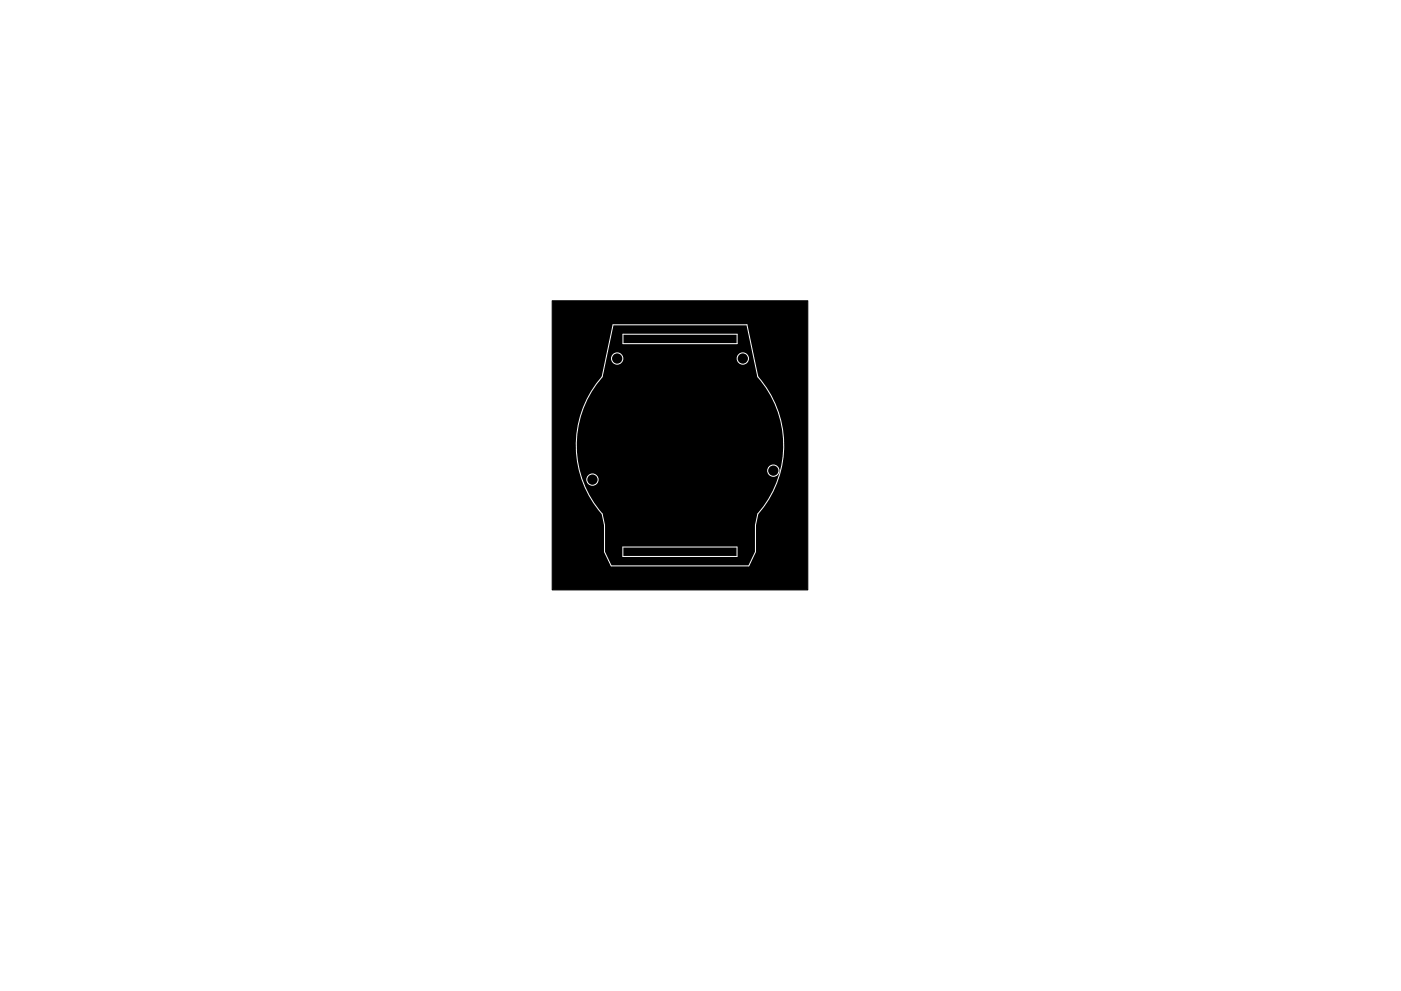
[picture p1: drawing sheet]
<svg xmlns="http://www.w3.org/2000/svg" width="297mm" height="210mm" viewBox="0 0 297 210" stroke-linecap="round" stroke-linejoin="round" font-family="sans-serif">
<path d="M117.1 63.8h54.2v61.4h-54.2z" fill="#000" stroke="#000" stroke-width=".21"/>
<g fill="none" stroke="#fff" stroke-width=".21">
<path d="M130 68.9h28.4l2.3 11a22 22 0 0 1 0 29.1l-.5 2.4v5.7l-1.4 3h-29.2l-1.4-3v-5.7l-.5-2.4a22 22 0 0 1 0-29.1zM132.1 70.9h24.2v2h-24.2zM132.1 116.1h24.2v2h-24.2z"/>
<circle cx="130.9" cy="76.1" r="1.2"/>
<circle cx="157.5" cy="76.1" r="1.2"/>
<circle cx="164" cy="99.9" r="1.2"/>
<circle cx="125.6" cy="101.8" r="1.2"/>
</g>
</svg>
